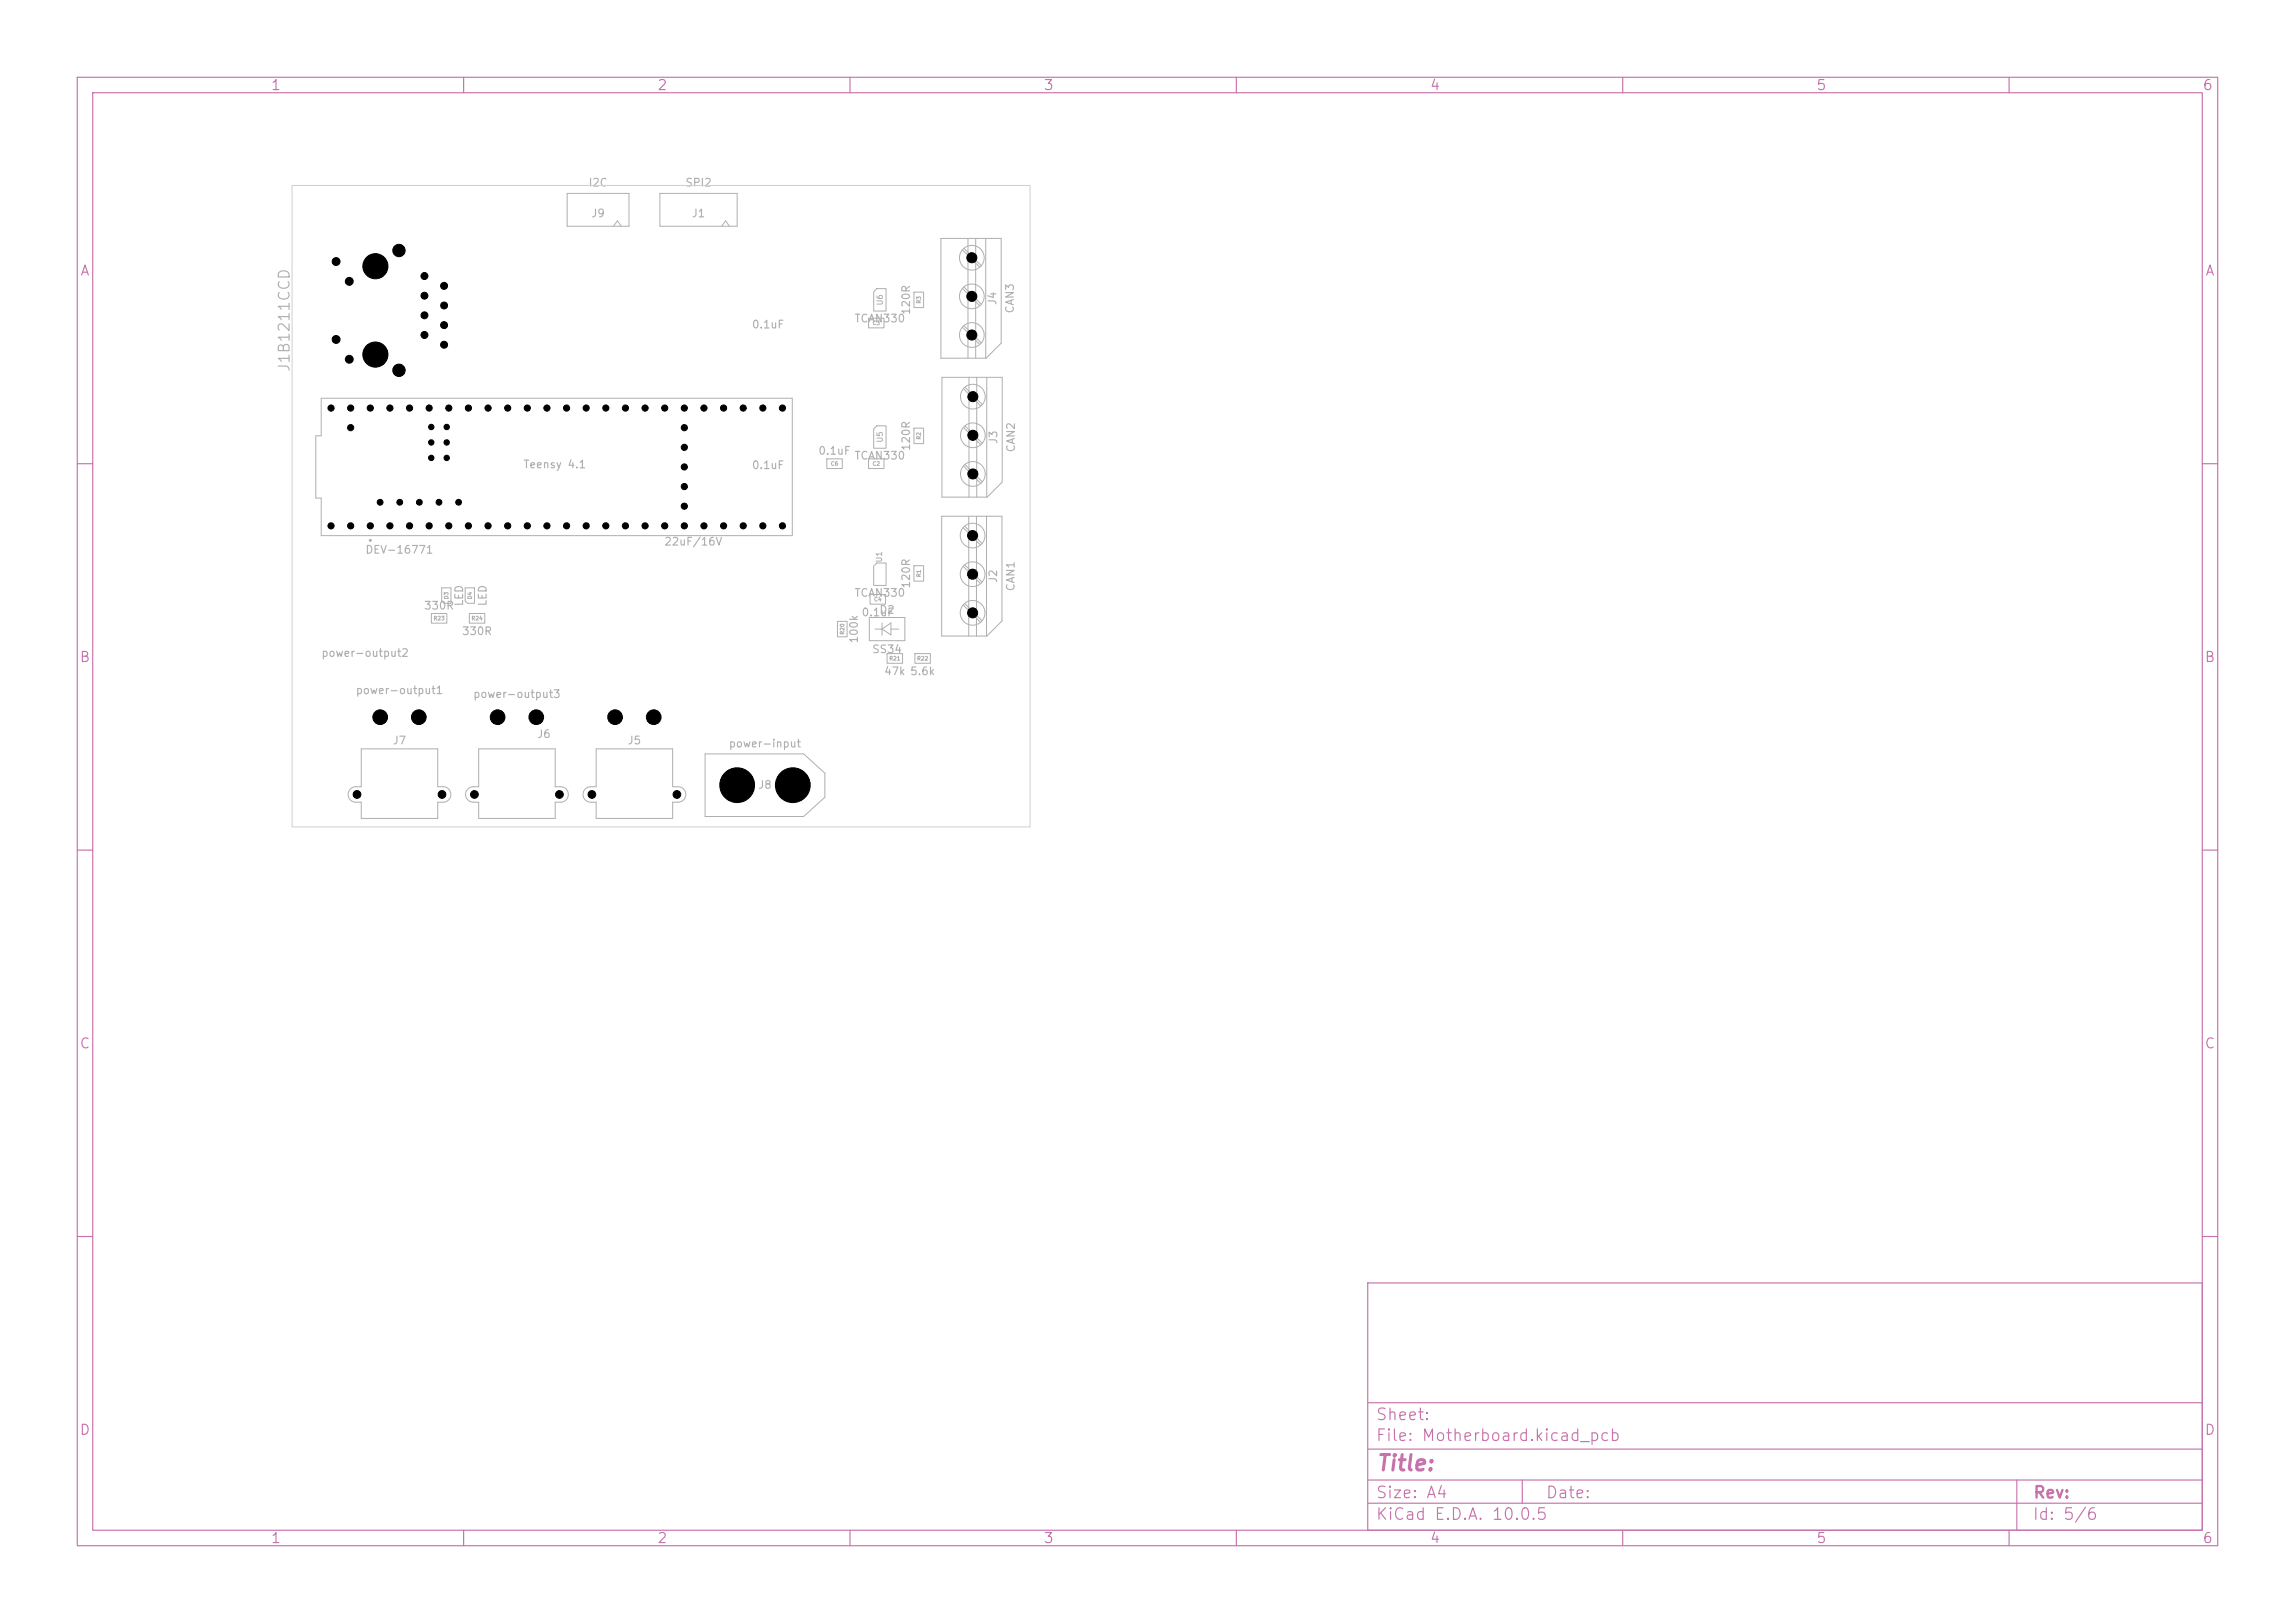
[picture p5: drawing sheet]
<svg xmlns="http://www.w3.org/2000/svg" width="297mm" height="210mm" viewBox="0 0 297 210" stroke-linecap="round" stroke-linejoin="round" font-family="sans-serif">
<defs><g id="words">
<text font-size="2" fill="#c872ab" x="178" y="190.8">Title:</text>
<g font-size="1.5" fill="#c872ab">
<text x="178" y="184.1">Sheet:</text>
<text x="178" y="186.8">File: Motherboard.kicad_pcb</text>
<text x="178" y="197">KiCad E.D.A. 10.0.5</text>
<text x="178" y="194.2">Size: A4</text>
<text x="200" y="194.2">Date:</text>
<text x="263" y="197">Id: 5/6</text>
<text x="263" y="194.2">Rev:</text>
</g>
<text font-size="1.4" fill="#afafaf" x="37.8" y="48.2" transform="rotate(-90 37.8 48.2)">J1B1211CCD</text>
<g font-size="1.3" fill="#c872ab">
<text x="35" y="12">1</text>
<text x="85" y="12">2</text>
<text x="135" y="12">3</text>
<text x="185" y="12">4</text>
<text x="235" y="12">5</text>
<text x="285" y="12">6</text>
<text x="10.3" y="36">A</text>
<text x="285.3" y="36">A</text>
<text x="10.2" y="86">B</text>
<text x="285.2" y="86">B</text>
<text x="10.2" y="136">C</text>
<text x="285.2" y="136">C</text>
<text x="10.2" y="186">D</text>
<text x="285.2" y="186">D</text>
<text x="35" y="200">1</text>
<text x="85" y="200">2</text>
<text x="135" y="200">3</text>
<text x="185" y="200">4</text>
<text x="235" y="200">5</text>
<text x="285" y="200">6</text>
</g>
<g font-size="1" fill="#afafaf">
<text x="76.1" y="24.4">I2C</text>
<text x="76.4" y="28.4">J9</text>
<text x="88.6" y="24.4">SPI2</text>
<text x="89.4" y="28.4">J1</text>
<text x="110.5" y="42">TCAN330</text>
<text x="118" y="40.8" transform="rotate(-90 118 40.8)">120R</text>
<text x="129.2" y="39.6" transform="rotate(-90 129.2 39.6)">J4</text>
<text x="131.4" y="40.6" transform="rotate(-90 131.4 40.6)">CAN3</text>
<text x="97.2" y="42.7">0.1uF</text>
<text x="105.8" y="59.1">0.1uF</text>
<text x="110.5" y="59.7">TCAN330</text>
<text x="118" y="58.4" transform="rotate(-90 118 58.4)">120R</text>
<text x="129.3" y="57.5" transform="rotate(-90 129.3 57.5)">J3</text>
<text x="131.6" y="58.6" transform="rotate(-90 131.6 58.6)">CAN2</text>
<text x="67.7" y="60.8">Teensy 4.1</text>
<text x="97.2" y="60.9">0.1uF</text>
<text x="47.2" y="71.9">DEV-16771</text>
<text x="85.9" y="70.8">22uF/16V</text>
<text x="110.5" y="77.5">TCAN330</text>
<text x="118" y="76.2" transform="rotate(-90 118 76.2)">120R</text>
<text x="129.3" y="75.5" transform="rotate(-90 129.3 75.5)">J2</text>
<text x="131.5" y="76.6" transform="rotate(-90 131.5 76.6)">CAN1</text>
<text x="54.8" y="79.1">330R</text>
<text x="59.7" y="82.4">330R</text>
<text x="60.2" y="78.5" transform="rotate(-90 60.2 78.5)">LED</text>
<text x="63.2" y="78.5" transform="rotate(-90 63.2 78.5)">LED</text>
<text x="111.3" y="83.3" transform="rotate(-90 111.3 83.3)">100k</text>
<text x="111.4" y="80">0.1uF</text>
<text x="113.7" y="79.7">D2</text>
<text x="41.5" y="85.2">power-output2</text>
<text x="112.8" y="84.8">SS34</text>
<text x="114.3" y="87.6">47k 5.6k</text>
<text x="46" y="90.1">power-output1</text>
<text x="61.2" y="90.6">power-output3</text>
<text x="69.4" y="95.7">J6</text>
<text x="50.7" y="96.6">J7</text>
<text x="81.1" y="96.6">J5</text>
<text x="94.2" y="97">power-input</text>
<text x="98" y="102.3">J8</text>
</g>
<g font-size=".7" fill="#afafaf">
<text x="114.4" y="39.6" transform="rotate(-90 114.4 39.6)">U6</text>
<text x="114.4" y="57.3" transform="rotate(-90 114.4 57.3)">U5</text>
<text x="114.3" y="72.9" transform="rotate(-90 114.3 72.9)">U1</text>
</g>
<g font-size=".5" fill="#afafaf">
<text x="119.3" y="39.3" transform="rotate(-90 119.3 39.3)">R3</text>
<text x="112.9" y="42.2">C3</text>
<text x="119.3" y="56.9" transform="rotate(-90 119.3 56.9)">R2</text>
<text x="107.5" y="60.4">C6</text>
<text x="112.9" y="60.4">C2</text>
<text x="58.1" y="77.6" transform="rotate(-90 58.1 77.6)">D3</text>
<text x="61.2" y="77.6" transform="rotate(-90 61.2 77.6)">D4</text>
<text x="113.1" y="77.9">C4</text>
<text x="119.3" y="74.7" transform="rotate(-90 119.3 74.7)">R1</text>
<text x="56.1" y="80.4">R23</text>
<text x="61" y="80.4">R24</text>
<text x="109.4" y="82.2" transform="rotate(-90 109.4 82.2)">R20</text>
<text x="115" y="85.6">R21</text>
<text x="118.6" y="85.6">R22</text>
</g>
</g></defs>
<g fill="none" stroke="#c872ab" stroke-width=".15">
<path d="M10 10h277v190h-277zM12 12h273v186h-273zM60 10v2M110 10v2M160 10v2M210 10v2M260 10v2M10 60h2M285 60h2M10 110h2M285 110h2M10 160h2"/>
<path d="M177 166h108v32h-108zM285 160h2M60 198v2M110 198v2M160 198v2M177 194.5h108M177 191.5h108M177 187.5h108M177 181.5h108M197 191.5v3M210 198v2M260 198v2"/>
<path d="M261 191.5v6.5"/>
</g>
<g fill="none" stroke="#afafaf" stroke-width=".13">
<path d="M73.4 25h8v4.3h-8zM79.4 29.3l.5-.7 .5 .7M85.4 25h10v4.3h-10zM93.4 29.3l.5-.7 .5 .7M113.5 37.3h1.2v3h-1.6v-2.5zM118.3 37.8h1.2v2h-1.2zM121.8 30.9h7.8v13.5l-2 2h-5.8zM124.6 32.3l2.2 2.3M124.6 37.3l2.2 2.3M124.7 32.1l2.3 2.3M124.7 37.1l2.3 2.3M125.3 30.9v15.5"/>
<path d="M126.3 30.9v15.5M127.6 30.9v15.5M41.6 51.5h60.9v17.8h-60.9v-4.8h-.7v-8.1h.7zM107 59.4h2v1.2h-2zM112.4 41.2h2v1.2h-2zM112.4 59.4h2v1.2h-2zM113.5 55.1h1.2v2.9h-1.6v-2.5zM118.3 55.4h1.2v2h-1.2zM121.9 48.8h7.8v13.6l-1.9 1.9h-5.9zM124.6 42.3l2.2 2.3M124.7 50.3l2.2 2.2M124.7 55.3l2.2 2.2"/>
<path d="M124.7 42.1l2.3 2.3M124.9 50.1l2.2 2.2M124.9 55.1l2.2 2.2M125.4 48.8v15.5M126.4 48.8v15.5M127.7 48.8v15.5M55.8 79.4h2v1.2h-2zM57.2 76.1h1.2v2h-.9l-.3-.3zM60.2 76.1h1.2v2h-.9l-.3-.3zM60.7 79.4h2v1.2h-2zM112.5 79.9h4.6v3h-4.6zM112.6 76.9h2v1.3h-2z"/>
<path d="M113.5 72.9h1.2v2.8h-1.6v-2.4zM118.3 73.2h1.2v2h-1.2zM121.9 66.8h7.8v13.6l-2 1.9h-5.8zM124.7 68.3l2.2 2.2M124.7 73.3l2.2 2.2M124.7 78.3l2.2 2.2M124.7 60.3l2.2 2.2M124.8 68.1l2.3 2.2M124.8 73.1l2.3 2.2M124.8 78.1l2.3 2.2M124.9 60.1l2.2 2.2M125.4 66.8v15.5"/>
<path d="M126.4 66.8v15.5M127.7 66.8v15.5M46.7 96.9h10v4.9h.6a1 1 0 0 1 1 1 1 1 0 0 1-1 1h-.6v2.1h-10v-2.1h-.7a1 1 0 0 1-1-1 1 1 0 0 1 1-1h.7zM61.9 96.9h10v4.9h.7a1 1 0 0 1 1 1 1 1 0 0 1-1.1 1h-.6v2.1h-10v-2.1h-.6a1 1 0 0 1-1-1 1 1 0 0 1 1-1h.6zM77.1 96.9h9.9v4.9h.7a1 1 0 0 1 1 1 1 1 0 0 1-1 1h-.7v2.1h-9.9v-2.1h-.7a1 1 0 0 1-1-1 1 1 0 0 1 1-1h.7zM91.2 97.6h12.8l2.7 2.5v3.1l-2.7 2.5h-12.8zM108.4 80.4h1.2v2h-1.2zM113.2 81.4h1M114.2 80.6v1.6M114.2 81.4l1.1-.8v1.6zM114.8 84.6h2v1.2h-2zM115.3 81.4h1"/>
<path d="M118.4 84.6h2v1.2h-2z"/>
<circle cx="125.8" cy="33.3" r="1.6"/>
<circle cx="125.8" cy="38.3" r="1.6"/>
<circle cx="125.8" cy="43.4" r="1.6"/>
<circle cx="125.9" cy="56.3" r="1.6"/>
<circle cx="125.9" cy="51.3" r="1.6"/>
<circle cx="125.9" cy="79.3" r="1.6"/>
<circle cx="125.9" cy="69.3" r="1.6"/>
<circle cx="125.9" cy="74.3" r="1.6"/>
<circle cx="125.9" cy="61.3" r="1.6"/>
</g>
<circle cx="47.9" cy="69.9" r=".1" fill="none" stroke="#afafaf" stroke-width=".2"/>
<path d="M37.8 24h95.5v83h-95.5z" fill="none" stroke="#d0d2cd" stroke-width=".13"/>
<g fill="#000" stroke="#000" stroke-width=".13">
<circle cx="43.5" cy="33.8" r=".51"/>
<circle cx="45.2" cy="36.4" r=".51"/>
<circle cx="48.6" cy="34.5" r="1.62"/>
<circle cx="51.6" cy="32.4" r=".8"/>
<circle cx="54.9" cy="38.3" r=".45"/>
<circle cx="54.9" cy="35.7" r=".45"/>
<circle cx="57.5" cy="37" r=".45"/>
<circle cx="57.5" cy="39.5" r=".45"/>
<circle cx="125.8" cy="38.3" r=".65"/>
<circle cx="125.8" cy="33.3" r=".65"/>
<circle cx="42.8" cy="52.8" r=".4"/>
<circle cx="43.5" cy="43.9" r=".51"/>
<circle cx="45.2" cy="46.5" r=".51"/>
<circle cx="45.4" cy="55.3" r=".4"/>
<circle cx="45.4" cy="52.8" r=".4"/>
<circle cx="47.9" cy="52.8" r=".4"/>
<circle cx="48.6" cy="45.9" r="1.62"/>
<circle cx="50.5" cy="52.8" r=".4"/>
<circle cx="51.6" cy="47.9" r=".8"/>
<circle cx="53" cy="52.8" r=".4"/>
<circle cx="54.9" cy="43.3" r=".45"/>
<circle cx="54.9" cy="40.8" r=".45"/>
<circle cx="55.5" cy="52.8" r=".4"/>
<circle cx="55.8" cy="57.3" r=".35"/>
<circle cx="55.8" cy="59.3" r=".35"/>
<circle cx="55.8" cy="55.3" r=".35"/>
<circle cx="57.5" cy="44.6" r=".45"/>
<circle cx="57.5" cy="42.1" r=".45"/>
<circle cx="57.8" cy="57.3" r=".35"/>
<circle cx="57.8" cy="59.3" r=".35"/>
<circle cx="57.8" cy="55.3" r=".35"/>
<circle cx="58.1" cy="52.8" r=".4"/>
<circle cx="60.6" cy="52.8" r=".4"/>
<circle cx="63.2" cy="52.8" r=".4"/>
<circle cx="65.7" cy="52.8" r=".4"/>
<circle cx="68.2" cy="52.8" r=".4"/>
<circle cx="70.8" cy="52.8" r=".4"/>
<circle cx="73.3" cy="52.8" r=".4"/>
<circle cx="75.9" cy="52.8" r=".4"/>
<circle cx="78.4" cy="52.8" r=".4"/>
<circle cx="80.9" cy="52.8" r=".4"/>
<circle cx="83.5" cy="52.8" r=".4"/>
<circle cx="86" cy="52.8" r=".4"/>
<circle cx="88.6" cy="57.9" r=".4"/>
<circle cx="88.6" cy="52.8" r=".4"/>
<circle cx="88.6" cy="55.3" r=".4"/>
<circle cx="91.1" cy="52.8" r=".4"/>
<circle cx="93.6" cy="52.8" r=".4"/>
<circle cx="96.2" cy="52.8" r=".4"/>
<circle cx="98.7" cy="52.8" r=".4"/>
<circle cx="101.3" cy="52.8" r=".4"/>
<circle cx="125.8" cy="43.3" r=".65"/>
<circle cx="125.9" cy="51.3" r=".65"/>
<circle cx="125.9" cy="56.3" r=".65"/>
<circle cx="42.8" cy="68" r=".4"/>
<circle cx="45.4" cy="68" r=".4"/>
<circle cx="47.9" cy="68" r=".4"/>
<circle cx="49.2" cy="65" r=".37"/>
<circle cx="50.5" cy="68" r=".4"/>
<circle cx="51.7" cy="65" r=".37"/>
<circle cx="53" cy="68" r=".4"/>
<circle cx="54.3" cy="65" r=".37"/>
<circle cx="55.5" cy="68" r=".4"/>
<circle cx="56.8" cy="65" r=".37"/>
<circle cx="58.1" cy="68" r=".4"/>
<circle cx="59.3" cy="65" r=".37"/>
<circle cx="60.6" cy="68" r=".4"/>
<circle cx="63.2" cy="68" r=".4"/>
<circle cx="65.7" cy="68" r=".4"/>
<circle cx="68.2" cy="68" r=".4"/>
<circle cx="70.8" cy="68" r=".4"/>
<circle cx="73.3" cy="68" r=".4"/>
<circle cx="75.9" cy="68" r=".4"/>
<circle cx="78.4" cy="68" r=".4"/>
<circle cx="80.9" cy="68" r=".4"/>
<circle cx="83.5" cy="68" r=".4"/>
<circle cx="86" cy="68" r=".4"/>
<circle cx="88.6" cy="65.5" r=".4"/>
<circle cx="88.6" cy="60.4" r=".4"/>
<circle cx="88.6" cy="63" r=".4"/>
<circle cx="88.6" cy="68" r=".4"/>
<circle cx="91.1" cy="68" r=".4"/>
<circle cx="93.6" cy="68" r=".4"/>
<circle cx="96.2" cy="68" r=".4"/>
<circle cx="98.7" cy="68" r=".4"/>
<circle cx="101.3" cy="68" r=".4"/>
<circle cx="125.9" cy="79.3" r=".65"/>
<circle cx="125.9" cy="74.3" r=".65"/>
<circle cx="125.9" cy="69.3" r=".65"/>
<circle cx="125.9" cy="61.3" r=".65"/>
<circle cx="49.2" cy="92.8" r=".95"/>
<circle cx="54.2" cy="92.8" r=".95"/>
<circle cx="64.4" cy="92.8" r=".95"/>
<circle cx="69.4" cy="92.8" r=".95"/>
<circle cx="79.6" cy="92.8" r=".95"/>
<circle cx="84.6" cy="92.8" r=".95"/>
<circle cx="46.2" cy="102.8" r=".5"/>
<circle cx="57.2" cy="102.8" r=".5"/>
<circle cx="61.4" cy="102.8" r=".5"/>
<circle cx="72.4" cy="102.8" r=".5"/>
<circle cx="76.6" cy="102.8" r=".5"/>
<circle cx="87.6" cy="102.8" r=".5"/>
<circle cx="95.4" cy="101.6" r="2.25"/>
<circle cx="102.6" cy="101.6" r="2.25"/>
</g>
<use href="#words"/>
</svg>
